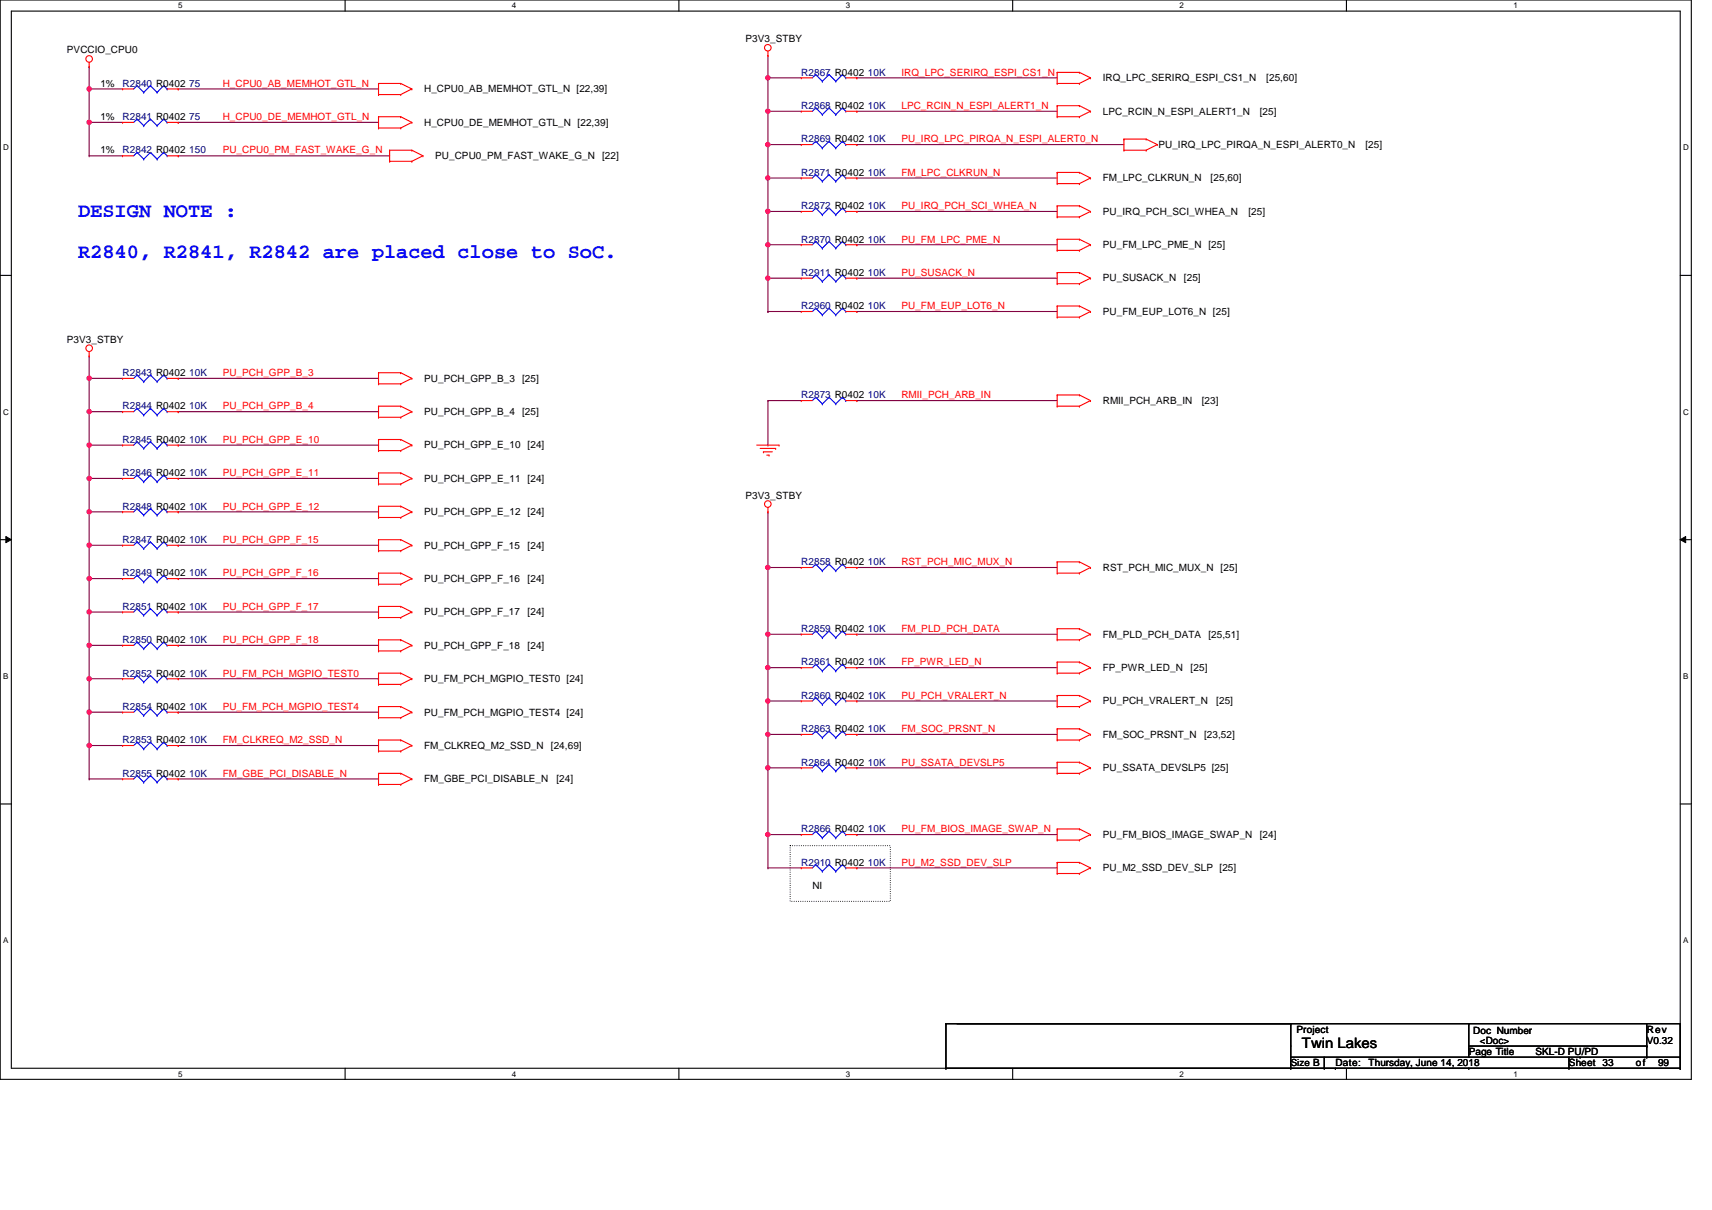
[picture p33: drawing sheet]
<svg xmlns="http://www.w3.org/2000/svg" width="297mm" height="210mm" viewBox="0 0 297 210" stroke-linecap="round" stroke-linejoin="round" font-family="sans-serif">
<defs><g id="words">
<g font-size="3.5" fill="#00f">
<text x="13.5" y="37.7">DESIGN NOTE :</text>
<text x="13.5" y="44.8">R2840, R2841, R2842 are placed close to SoC.</text>
</g>
<text font-size="2.5" x="225.9" y="181.8">Twin Lakes</text>
<g font-size="1.7">
<text x="11.6" y="9.3">PVCCIO_CPU0</text>
<text x="129.4" y="7.3">P3V3_STBY</text>
<text x="17.4" y="15">1%</text>
<text x="73.6" y="16">H_CPU0_AB_MEMHOT_GTL_N [22,39]</text>
<text x="191.3" y="14.1">IRQ_LPC_SERIRQ_ESPI_CS1_N</text>
<text x="219.7" y="14.1">[25,60]</text>
<text x="17.4" y="20.8">1%</text>
<text x="73.6" y="21.8">H_CPU0_DE_MEMHOT_GTL_N [22,39]</text>
<text x="191.3" y="19.9">LPC_RCIN_N_ESPI_ALERT1_N</text>
<text x="218.6" y="19.9">[25]</text>
<text x="17.4" y="26.6">1%</text>
<text x="75.5" y="27.6">PU_CPU0_PM_FAST_WAKE_G_N</text>
<text x="104.5" y="27.6">[22]</text>
<text x="201" y="25.7">PU_IRQ_LPC_PIRQA_N_ESPI_ALERT0_N</text>
<text x="236.9" y="25.7">[25]</text>
<text x="191.3" y="31.5">FM_LPC_CLKRUN_N</text>
<text x="210.1" y="31.5">[25,60]</text>
<text x="191.3" y="37.3">PU_IRQ_PCH_SCI_WHEA_N</text>
<text x="216.6" y="37.3">[25]</text>
<text x="191.3" y="43.1">PU_FM_LPC_PME_N [25]</text>
<text x="191.3" y="48.8">PU_SUSACK_N</text>
<text x="205.4" y="48.8">[25]</text>
<text x="11.6" y="59.5">P3V3_STBY</text>
<text x="191.3" y="54.6">PU_FM_EUP_LOT6_N [25]</text>
<text x="73.6" y="66.2">PU_PCH_GPP_B_3 [25]</text>
<text x="191.3" y="70.1">RMII_PCH_ARB_IN</text>
<text x="208.5" y="70.1">[23]</text>
<text x="73.6" y="72">PU_PCH_GPP_B_4 [25]</text>
<text x="73.6" y="77.8">PU_PCH_GPP_E_10 [24]</text>
<text x="73.6" y="83.6">PU_PCH_GPP_E_11 [24]</text>
<text x="73.6" y="89.4">PU_PCH_GPP_E_12 [24]</text>
<text x="129.4" y="86.5">P3V3_STBY</text>
<text x="73.6" y="95.2">PU_PCH_GPP_F_15</text>
<text x="91.5" y="95.2">[24]</text>
<text x="73.6" y="101">PU_PCH_GPP_F_16</text>
<text x="91.5" y="101">[24]</text>
<text x="191.3" y="99">RST_PCH_MIC_MUX_N [25]</text>
<text x="73.6" y="106.7">PU_PCH_GPP_F_17</text>
<text x="91.5" y="106.7">[24]</text>
<text x="73.6" y="112.5">PU_PCH_GPP_F_18</text>
<text x="91.5" y="112.5">[24]</text>
<text x="191.3" y="110.6">FM_PLD_PCH_DATA</text>
<text x="209.7" y="110.6">[25,51]</text>
<text x="73.6" y="118.3">PU_FM_PCH_MGPIO_TEST0 [24]</text>
<text x="191.3" y="116.4">FP_PWR_LED_N</text>
<text x="206.6" y="116.4">[25]</text>
<text x="73.6" y="124.1">PU_FM_PCH_MGPIO_TEST4 [24]</text>
<text x="191.3" y="122.2">PU_PCH_VRALERT_N</text>
<text x="211" y="122.2">[25]</text>
<text x="73.6" y="129.9">FM_CLKREQ_M2_SSD_N</text>
<text x="95.6" y="129.9">[24,69]</text>
<text x="191.3" y="128">FM_SOC_PRSNT_N</text>
<text x="208.9" y="128">[23,52]</text>
<text x="73.6" y="135.7">FM_GBE_PCI_DISABLE_N</text>
<text x="96.6" y="135.7">[24]</text>
<text x="191.3" y="133.8">PU_SSATA_DEVSLP5 [25]</text>
<text x="191.3" y="145.4">PU_FM_BIOS_IMAGE_SWAP_N</text>
<text x="218.6" y="145.4">[24]</text>
<text x="140.9" y="154.2">NI</text>
<text x="191.3" y="151.2">PU_M2_SSD_DEV_SLP [25]</text>
<text x="224.9" y="179.1">Project</text>
<text x="255.6" y="179.3">Doc Number</text>
<text x="285.7" y="179.1">Rev</text>
<text x="224" y="184.9">Size B</text>
<text x="231.7" y="184.9">Date:</text>
<text x="237.5" y="184.9">Thursday, June 14, 2018</text>
<text x="254.8" y="183">Page Title</text>
<text x="256.8" y="181.1">&lt;Doc&gt;</text>
<text x="266.4" y="183">SKL-D PU/PD</text>
<text x="272.2" y="184.9">Sheet 33</text>
<text x="283.8" y="184.9">of</text>
<text x="285.7" y="181.1">V0.32</text>
<text x="287.7" y="184.9">99</text>
</g>
<g font-size="1.7" fill="#000080">
<text x="21.3" y="15">R2840 R0402</text>
<text x="32.8" y="15">75</text>
<text x="139" y="13.1">R2867 R0402</text>
<text x="150.6" y="13.1">10K</text>
<text x="21.3" y="20.8">R2841 R0402</text>
<text x="32.8" y="20.8">75</text>
<text x="139" y="18.9">R2868 R0402</text>
<text x="150.6" y="18.9">10K</text>
<text x="21.3" y="26.6">R2842 R0402</text>
<text x="32.8" y="26.6">150</text>
<text x="139" y="24.7">R2869 R0402</text>
<text x="150.6" y="24.7">10K</text>
<text x="139" y="30.5">R2871 R0402</text>
<text x="150.6" y="30.5">10K</text>
<text x="139" y="36.3">R2872 R0402</text>
<text x="150.6" y="36.3">10K</text>
<text x="139" y="47.9">R2911 R0402</text>
<text x="139" y="42.1">R2870 R0402</text>
<text x="150.6" y="47.9">10K</text>
<text x="150.6" y="42.1">10K</text>
<text x="139" y="53.7">R2960 R0402</text>
<text x="150.6" y="53.7">10K</text>
<text x="21.3" y="65.2">R2843 R0402</text>
<text x="32.8" y="65.2">10K</text>
<text x="21.3" y="71">R2844 R0402</text>
<text x="32.8" y="71">10K</text>
<text x="139" y="69.1">R2873 R0402</text>
<text x="150.6" y="69.1">10K</text>
<text x="21.3" y="76.8">R2845 R0402</text>
<text x="32.8" y="76.8">10K</text>
<text x="21.3" y="82.6">R2846 R0402</text>
<text x="32.8" y="82.6">10K</text>
<text x="21.3" y="88.4">R2848 R0402</text>
<text x="32.8" y="88.4">10K</text>
<text x="21.3" y="94.2">R2847 R0402</text>
<text x="32.8" y="94.2">10K</text>
<text x="21.3" y="100">R2849 R0402</text>
<text x="32.8" y="100">10K</text>
<text x="139" y="98.1">R2858 R0402</text>
<text x="150.6" y="98.1">10K</text>
<text x="21.3" y="105.8">R2851 R0402</text>
<text x="32.8" y="105.8">10K</text>
<text x="21.3" y="111.6">R2850 R0402</text>
<text x="32.8" y="111.6">10K</text>
<text x="139" y="109.6">R2859 R0402</text>
<text x="150.6" y="109.6">10K</text>
<text x="21.3" y="117.4">R2852 R0402</text>
<text x="32.8" y="117.4">10K</text>
<text x="139" y="115.4">R2861 R0402</text>
<text x="150.6" y="115.4">10K</text>
<text x="21.3" y="123.1">R2854 R0402</text>
<text x="32.8" y="123.1">10K</text>
<text x="139" y="121.2">R2860 R0402</text>
<text x="150.6" y="121.2">10K</text>
<text x="21.3" y="128.9">R2853 R0402</text>
<text x="32.8" y="128.9">10K</text>
<text x="139" y="127">R2863 R0402</text>
<text x="150.6" y="127">10K</text>
<text x="21.3" y="134.7">R2855 R0402</text>
<text x="32.8" y="134.7">10K</text>
<text x="139" y="132.8">R2864 R0402</text>
<text x="150.6" y="132.8">10K</text>
<text x="139" y="144.4">R2866 R0402</text>
<text x="150.6" y="144.4">10K</text>
<text x="139" y="150.2">R2910 R0402</text>
<text x="150.6" y="150.2">10K</text>
</g>
<g font-size="1.7" fill="#f00">
<text x="38.6" y="15">H_CPU0_AB_MEMHOT_GTL_N</text>
<text x="156.4" y="13.1">IRQ_LPC_SERIRQ_ESPI_CS1_N</text>
<text x="38.6" y="20.8">H_CPU0_DE_MEMHOT_GTL_N</text>
<text x="156.4" y="18.9">LPC_RCIN_N_ESPI_ALERT1_N</text>
<text x="38.6" y="26.6">PU_CPU0_PM_FAST_WAKE_G_N</text>
<text x="156.4" y="24.7">PU_IRQ_LPC_PIRQA_N_ESPI_ALERT0_N</text>
<text x="156.4" y="30.5">FM_LPC_CLKRUN_N</text>
<text x="156.4" y="36.3">PU_IRQ_PCH_SCI_WHEA_N</text>
<text x="156.4" y="42.1">PU_FM_LPC_PME_N</text>
<text x="156.4" y="47.9">PU_SUSACK_N</text>
<text x="156.4" y="53.7">PU_FM_EUP_LOT6_N</text>
<text x="38.6" y="65.2">PU_PCH_GPP_B_3</text>
<text x="38.6" y="71">PU_PCH_GPP_B_4</text>
<text x="156.4" y="69.1">RMII_PCH_ARB_IN</text>
<text x="38.6" y="76.8">PU_PCH_GPP_E_10</text>
<text x="38.6" y="82.6">PU_PCH_GPP_E_11</text>
<text x="38.6" y="88.4">PU_PCH_GPP_E_12</text>
<text x="38.6" y="94.2">PU_PCH_GPP_F_15</text>
<text x="38.6" y="100">PU_PCH_GPP_F_16</text>
<text x="156.4" y="98.1">RST_PCH_MIC_MUX_N</text>
<text x="38.6" y="105.8">PU_PCH_GPP_F_17</text>
<text x="38.6" y="111.6">PU_PCH_GPP_F_18</text>
<text x="156.4" y="109.6">FM_PLD_PCH_DATA</text>
<text x="38.6" y="117.4">PU_FM_PCH_MGPIO_TEST0</text>
<text x="156.4" y="115.4">FP_PWR_LED_N</text>
<text x="38.6" y="123.1">PU_FM_PCH_MGPIO_TEST4</text>
<text x="156.4" y="121.2">PU_PCH_VRALERT_N</text>
<text x="38.6" y="128.9">FM_CLKREQ_M2_SSD_N</text>
<text x="156.4" y="127">FM_SOC_PRSNT_N</text>
<text x="38.6" y="134.7">FM_GBE_PCI_DISABLE_N</text>
<text x="156.4" y="132.8">PU_SSATA_DEVSLP5</text>
<text x="156.4" y="144.4">PU_FM_BIOS_IMAGE_SWAP_N</text>
<text x="156.4" y="150.2">PU_M2_SSD_DEV_SLP</text>
</g>
<g font-size="1.4">
<text x="30.9" y="1.5">5</text>
<text x="88.8" y="1.5">4</text>
<text x="146.7" y="1.5">3</text>
<text x="204.7" y="1.5">2</text>
<text x="262.6" y="1.5">1</text>
<text x=".5" y="26.1">D</text>
<text x="292" y="26.1">D</text>
<text x=".5" y="71.9">C</text>
<text x="292" y="71.9">C</text>
<text x=".5" y="117.8">B</text>
<text x="292" y="117.8">B</text>
<text x=".5" y="163.6">A</text>
<text x="292" y="163.6">A</text>
<text x="30.9" y="186.8">5</text>
<text x="88.8" y="186.8">4</text>
<text x="146.7" y="186.8">3</text>
<text x="204.7" y="186.8">2</text>
<text x="262.6" y="186.8">1</text>
</g>
</g></defs>
<path d="M0 0h293.5v187.2h-293.5zM2 1.9h289.5v183.4h-289.5z" fill="none" stroke="#000" stroke-width=".19"/>
<g fill="#fff">
<path d="M30.9 .2h.8v1.6h-.8z"/>
<path d="M30.9 185.5h.8v1.6h-.8z"/>
</g>
<path d="M59.9 0v1.9M59.9 185.3v1.9" fill="none" stroke="#000" stroke-width=".19"/>
<g fill="#fff">
<path d="M88.8 .2h.8v1.6h-.8z"/>
<path d="M88.8 185.5h.8v1.6h-.8z"/>
</g>
<path d="M117.8 0v1.9M117.8 185.3v1.9" fill="none" stroke="#000" stroke-width=".19"/>
<g fill="#fff">
<path d="M146.7 .2h.8v1.6h-.8z"/>
<path d="M146.7 185.5h.8v1.6h-.8z"/>
</g>
<path d="M175.7 0v1.9M175.7 185.3v1.9" fill="none" stroke="#000" stroke-width=".19"/>
<g fill="#fff">
<path d="M204.7 .2h.7v1.6h-.7z"/>
<path d="M204.7 185.5h.7v1.6h-.7z"/>
</g>
<path d="M233.6 0v1.9M233.6 185.3v1.9" fill="none" stroke="#000" stroke-width=".19"/>
<g fill="#fff">
<path d="M262.6 .2h.7v1.6h-.7z"/>
<path d="M262.6 185.5h.7v1.6h-.7z"/>
<path d="M.5 24.8h1v1.6h-1z"/>
<path d="M292 24.8h1v1.6h-1z"/>
<path d="M.5 70.7h1v1.5h-1z"/>
<path d="M292 70.7h1v1.5h-1z"/>
</g>
<path d="M0 47.8h2M291.5 47.8h2" fill="none" stroke="#000" stroke-width=".19"/>
<g fill="#fff">
<path d="M.5 116.5h.9v1.6h-.9z"/>
<path d="M292 116.5h.9v1.6h-.9z"/>
</g>
<path d="M0 93.6h2M291.5 93.6h2" fill="none" stroke="#000" stroke-width=".19"/>
<path d="M1 93.1l1 .5-1 .5zM291.5 93.6l1-.5v1z" fill="#000"/>
<path d="M1 93.1l1 .5-1 .5zM291.5 93.6l1-.5v1z" fill="none" stroke="#000" stroke-width=".17"/>
<g fill="#fff">
<path d="M.5 162.4h.9v1.5h-.9z"/>
<path d="M292 162.4h.9v1.5h-.9z"/>
</g>
<path d="M0 139.5h2M291.5 139.5h2" fill="none" stroke="#000" stroke-width=".19"/>
<path d="M137.1 146.7h17.4v9.7h-17.4z" fill="none" stroke="#000" stroke-width=".19" stroke-dasharray="0 .4"/>
<path d="M15.5 11.6h.1M15.5 15.4h.1M15.5 15.4h5.8M15.5 11.6v9.6M30.9 15.4h.1M30.9 15.4h34.8M15.5 21.2h.1M15.5 21.2h5.8M30.9 21.2h.1M30.9 27h.1M30.9 21.2h34.8M30.9 27h36.7" fill="none" stroke="#800040" stroke-width=".19"/>
<circle cx="15.5" cy="21.2" r=".38" fill="#f0f"/>
<circle cx="15.5" cy="21.2" r=".38" fill="none" stroke="#f0f" stroke-width=".19"/>
<circle cx="15.5" cy="15.4" r=".38" fill="#f0f"/>
<circle cx="15.5" cy="15.4" r=".38" fill="none" stroke="#f0f" stroke-width=".19"/>
<path d="M15.5 27h.1M15.5 21.2h.1M15.5 27h5.8M15.5 21.2v5.8M15.5 61.8h.1M15.5 61.8v3.8M30.9 65.6h.1M30.9 65.6h34.8" fill="none" stroke="#800040" stroke-width=".19"/>
<circle cx="15.5" cy="65.6" r=".38" fill="#f0f"/>
<circle cx="15.5" cy="65.6" r=".38" fill="none" stroke="#f0f" stroke-width=".19"/>
<path d="M15.5 65.6h.1M15.5 71.4h.1M15.5 77.2h.1M15.5 65.6h5.8M15.5 71.4h5.8M15.5 77.2h5.8M15.5 65.6v11.6M30.9 71.4h.1M30.9 77.2h.1M30.9 71.4h34.8M30.9 77.2h34.8" fill="none" stroke="#800040" stroke-width=".19"/>
<circle cx="15.5" cy="77.2" r=".38" fill="#f0f"/>
<circle cx="15.5" cy="77.2" r=".38" fill="none" stroke="#f0f" stroke-width=".19"/>
<circle cx="15.5" cy="71.4" r=".38" fill="#f0f"/>
<circle cx="15.5" cy="71.4" r=".38" fill="none" stroke="#f0f" stroke-width=".19"/>
<g fill="none" stroke="#800040" stroke-width=".19">
<path d="M15.5 77.2h.1M15.5 77.2v5.8M30.9 83h.1M30.9 88.8h.1M30.9 94.6h.1M30.9 83h34.8M30.9 88.8h34.8M30.9 94.6h34.8M30.9 100.4h.1M30.9 106.2h.1M30.9 112h.1M30.9 117.8h.1"/>
<path d="M30.9 100.4h34.8M30.9 106.2h34.8M30.9 112h34.8M30.9 117.8h34.8M15.5 135.1h.1M15.5 135.1h5.8M30.9 123.5h.1M30.9 129.3h.1M30.9 135.1h.1M30.9 123.5h34.8M30.9 129.3h34.8M30.9 135.1h34.8"/>
</g>
<circle cx="15.5" cy="83" r=".38" fill="#f0f"/>
<circle cx="15.5" cy="83" r=".38" fill="none" stroke="#f0f" stroke-width=".19"/>
<path d="M15.5 83h.1M15.5 88.8h.1M15.5 83h5.8M15.5 83v11.6M15.5 88.8h5.8" fill="none" stroke="#800040" stroke-width=".19"/>
<circle cx="15.5" cy="94.6" r=".38" fill="#f0f"/>
<circle cx="15.5" cy="94.6" r=".38" fill="none" stroke="#f0f" stroke-width=".19"/>
<circle cx="15.5" cy="88.8" r=".38" fill="#f0f"/>
<circle cx="15.5" cy="88.8" r=".38" fill="none" stroke="#f0f" stroke-width=".19"/>
<path d="M15.5 94.6h.1M15.5 94.6h5.8M15.5 94.6v5.8M15.5 100.4h.1M15.5 100.4h5.8" fill="none" stroke="#800040" stroke-width=".19"/>
<circle cx="15.5" cy="100.4" r=".38" fill="#f0f"/>
<circle cx="15.5" cy="100.4" r=".38" fill="none" stroke="#f0f" stroke-width=".19"/>
<path d="M15.5 100.4h.1M15.5 106.2h.1M15.5 100.4v11.6M15.5 106.2h5.8" fill="none" stroke="#800040" stroke-width=".19"/>
<circle cx="15.5" cy="111.9" r=".38" fill="#f0f"/>
<circle cx="15.5" cy="111.9" r=".38" fill="none" stroke="#f0f" stroke-width=".19"/>
<circle cx="15.5" cy="106.2" r=".38" fill="#f0f"/>
<circle cx="15.5" cy="106.2" r=".38" fill="none" stroke="#f0f" stroke-width=".19"/>
<path d="M15.5 112h.1M15.5 112h5.8M15.5 112v5.8" fill="none" stroke="#800040" stroke-width=".19"/>
<circle cx="15.5" cy="117.7" r=".38" fill="#f0f"/>
<circle cx="15.5" cy="117.7" r=".38" fill="none" stroke="#f0f" stroke-width=".19"/>
<path d="M15.5 129.3h.1M15.5 129.3h5.8M15.5 129.3v5.8" fill="none" stroke="#800040" stroke-width=".19"/>
<circle cx="15.5" cy="129.3" r=".38" fill="#f0f"/>
<circle cx="15.5" cy="129.3" r=".38" fill="none" stroke="#f0f" stroke-width=".19"/>
<path d="M15.5 123.5h.1M15.5 123.5h5.8" fill="none" stroke="#800040" stroke-width=".19"/>
<circle cx="15.5" cy="123.5" r=".38" fill="#f0f"/>
<circle cx="15.5" cy="123.5" r=".38" fill="none" stroke="#f0f" stroke-width=".19"/>
<path d="M133.2 88.8h.1M133.2 88.8v9.6M15.5 117.8h.1M15.5 117.8v11.5M15.5 117.8h5.8M15.5 123.5h.1" fill="none" stroke="#800040" stroke-width=".19"/>
<circle cx="133.2" cy="98.4" r=".38" fill="#f0f"/>
<circle cx="133.2" cy="98.4" r=".38" fill="none" stroke="#f0f" stroke-width=".19"/>
<g fill="none" stroke="#800040" stroke-width=".19">
<path d="M133.2 98.4h.1M133.2 98.4h5.8M133.2 98.4v17.4M148.7 98.4h.1M148.7 98.4h34.7M133.2 110h.1M133.2 110h5.8M148.7 110h.1M148.7 115.8h.1M148.7 110h34.7M148.7 115.8h34.7M148.7 121.6h.1"/>
<path d="M148.7 127.4h.1M148.7 133.2h.1M148.7 121.6h34.7M148.7 127.4h34.7M148.7 133.2h34.7M148.7 144.8h.1M148.7 144.8h34.7"/>
</g>
<circle cx="133.2" cy="115.8" r=".38" fill="#f0f"/>
<circle cx="133.2" cy="115.8" r=".38" fill="none" stroke="#f0f" stroke-width=".19"/>
<circle cx="133.2" cy="110" r=".38" fill="#f0f"/>
<circle cx="133.2" cy="110" r=".38" fill="none" stroke="#f0f" stroke-width=".19"/>
<path d="M133.2 115.8h.1M133.2 115.8h5.8M133.2 115.8v11.6M133.2 121.6h.1M133.2 121.6h5.8" fill="none" stroke="#800040" stroke-width=".19"/>
<circle cx="133.2" cy="121.6" r=".38" fill="#f0f"/>
<circle cx="133.2" cy="121.6" r=".38" fill="none" stroke="#f0f" stroke-width=".19"/>
<path d="M133.2 127.4h.1M133.2 127.4h5.8M133.2 127.4v5.8" fill="none" stroke="#800040" stroke-width=".19"/>
<circle cx="133.2" cy="133.2" r=".38" fill="#f0f"/>
<circle cx="133.2" cy="133.2" r=".38" fill="none" stroke="#f0f" stroke-width=".19"/>
<circle cx="133.2" cy="127.4" r=".38" fill="#f0f"/>
<circle cx="133.2" cy="127.4" r=".38" fill="none" stroke="#f0f" stroke-width=".19"/>
<path d="M133.2 9.7h.1M133.2 9.7v3.8M148.7 13.5h.1M148.7 13.5h34.7M133.2 133.2h.1M133.2 133.2h5.8M133.2 133.2v11.6M133.2 144.8h.1M133.2 144.8h5.8" fill="none" stroke="#800040" stroke-width=".19"/>
<circle cx="133.2" cy="13.5" r=".38" fill="#f0f"/>
<circle cx="133.2" cy="13.5" r=".38" fill="none" stroke="#f0f" stroke-width=".19"/>
<path d="M133.2 13.5h.1M133.2 19.3h.1M133.2 13.5h5.8M133.2 19.3h5.8M133.2 13.5v11.6M148.7 19.3h.1M148.7 19.3h34.7M133.2 25.1h.1M133.2 25.1h5.8M148.7 25.1h.1M148.7 25.1h46.3" fill="none" stroke="#800040" stroke-width=".19"/>
<circle cx="133.2" cy="25.1" r=".38" fill="#f0f"/>
<circle cx="133.2" cy="25.1" r=".38" fill="none" stroke="#f0f" stroke-width=".19"/>
<circle cx="133.2" cy="19.3" r=".38" fill="#f0f"/>
<circle cx="133.2" cy="19.3" r=".38" fill="none" stroke="#f0f" stroke-width=".19"/>
<path d="M133.2 30.9h.1M133.2 30.9h5.8M133.2 25.1v5.8M148.7 30.9h.1M148.7 36.7h.1M148.7 30.9h34.7M148.7 36.7h34.7M148.7 42.5h.1M148.7 42.5h34.7" fill="none" stroke="#800040" stroke-width=".19"/>
<circle cx="133.2" cy="30.9" r=".38" fill="#f0f"/>
<circle cx="133.2" cy="30.9" r=".38" fill="none" stroke="#f0f" stroke-width=".19"/>
<path d="M133.2 36.7h.1M133.2 30.9v11.6M133.2 36.7h5.8M133.2 42.5h.1" fill="none" stroke="#800040" stroke-width=".19"/>
<circle cx="133.2" cy="36.7" r=".38" fill="#f0f"/>
<circle cx="133.2" cy="36.7" r=".38" fill="none" stroke="#f0f" stroke-width=".19"/>
<circle cx="133.2" cy="42.4" r=".38" fill="#f0f"/>
<circle cx="133.2" cy="42.4" r=".38" fill="none" stroke="#f0f" stroke-width=".19"/>
<g fill="none" stroke="#800040" stroke-width=".19">
<path d="M133.2 42.5h.1M133.2 42.5h5.8M133.2 69.5h.1M133.2 77.2h.1M133.2 69.5h5.8M133.2 69.5v7.7M148.7 69.5h.1M148.7 69.5h34.7M133.2 150.6h.1M133.2 144.8h.1M133.2 144.8v5.8M133.2 150.6h5.8"/>
<path d="M148.7 150.6h.1M148.7 150.6h34.7"/>
</g>
<circle cx="133.2" cy="144.8" r=".38" fill="#f0f"/>
<circle cx="133.2" cy="144.8" r=".38" fill="none" stroke="#f0f" stroke-width=".19"/>
<path d="M133.2 48.3h.1M133.2 48.3h5.8M133.2 42.5v5.8M148.7 48.3h.1M148.7 48.3h34.7" fill="none" stroke="#800040" stroke-width=".19"/>
<circle cx="133.2" cy="48.2" r=".38" fill="#f0f"/>
<circle cx="133.2" cy="48.2" r=".38" fill="none" stroke="#f0f" stroke-width=".19"/>
<path d="M133.2 54h.1M133.2 54h5.8M133.2 48.3v5.7M148.7 54h.1M148.7 54h34.7" fill="none" stroke="#800040" stroke-width=".19"/>
<g fill="none" stroke="#f00" stroke-width=".19">
<path d="M15.5 11.6h.1M15.5 10.8v.8M21.3 15.4h.1M21.3 15.4h1.9M29 15.4h1.9M30.9 15.4h.1M65.7 14.5h.1M65.7 16.4h.1M65.7 14.5h3.8M65.7 14.5v1.9M65.7 16.4h3.8M69.5 14.5h.1"/>
<path d="M69.5 16.4h.1M69.5 14.5l2 .9M71.5 15.4h.1M71.5 15.4l-2 1M133.2 9.7h.1M133.2 8.9v.8M139 19.3h.1M139 13.5h.1M139 19.3h1.9M139 13.5h1.9M146.7 19.3h2M146.7 13.5h2"/>
<path d="M148.7 19.3h.1M148.7 13.5h.1M183.4 12.6h.1M183.4 14.5h.1M183.4 18.3h.1M183.4 14.5h3.9M183.4 12.6v1.9M183.4 18.3v2M183.4 12.6h3.9M183.4 18.3h3.9M187.3 12.6h.1M187.3 14.5h.1"/>
<path d="M187.3 18.3h.1M187.3 12.6l1.9 .9M187.3 18.3l1.9 1M189.2 13.5h.1M189.2 19.3h.1M189.2 13.5l-1.9 1M189.2 19.3l-1.9 1M21.3 27h.1M21.3 21.2h.1M21.3 27h1.9M21.3 21.2h1.9M29 27h1.9"/>
<path d="M29 21.2h1.9M30.9 27h.1M30.9 21.2h.1M65.7 20.3h.1M65.7 22.2h.1M65.7 20.3v1.9M65.7 20.3h3.8M65.7 22.2h3.8M67.6 26.1h.1M67.6 28h.1M67.6 26.1h3.9M67.6 26.1v1.9"/>
<path d="M67.6 28h3.9M69.5 20.3h.1M69.5 22.2h.1M69.5 20.3l2 .9M71.5 21.2h.1M71.5 26.1h.1M71.5 28h.1M71.5 21.2l-2 1M71.5 26.1l1.9 .9M73.4 27h.1M73.4 27l-1.9 1M139 36.7h.1"/>
<path d="M139 30.9h.1M139 25.1h.1M139 36.7h1.9M139 30.9h1.9M139 25.1h1.9M146.7 36.7h2M146.7 30.9h2M146.7 25.1h2M148.7 36.7h.1M148.7 30.9h.1M148.7 25.1h.1M183.4 20.3h.1"/>
<path d="M183.4 29.9h.1M183.4 31.9h.1M183.4 35.7h.1M183.4 37.6h.1M183.4 20.3h3.9M183.4 29.9v2M183.4 35.7v1.9M183.4 29.9h3.9M183.4 31.9h3.9M183.4 35.7h3.9M183.4 37.6h3.9M187.3 20.3h.1"/>
<path d="M187.3 29.9h.1M187.3 31.9h.1M187.3 35.7h.1M187.3 37.6h.1M187.3 29.9l1.9 1M187.3 35.7l1.9 1M189.2 30.9h.1M189.2 36.7h.1M189.2 30.9l-1.9 1M189.2 36.7l-1.9 .9M195 24.1h.1M195 26.1h.1"/>
<path d="M195 26.1h3.9M195 24.1h3.9M195 24.1v2M198.9 24.1h.1M198.9 26.1h.1M198.9 24.1l1.9 1M200.8 25.1h.1M200.8 25.1l-1.9 1M139 48.3h.1M139 54h.1M139 42.5h.1M139 48.3h1.9"/>
<path d="M139 54h1.9M139 42.5h1.9M146.7 48.3h2M146.7 54h2M146.7 42.5h2M148.7 48.3h.1M148.7 54h.1M148.7 42.5h.1M183.4 41.5h.1M183.4 43.4h.1M183.4 47.3h.1M183.4 49.2h.1"/>
<path d="M183.4 53.1h.1M183.4 55h.1M183.4 41.5v1.9M183.4 47.3v1.9M183.4 53.1v1.9M183.4 41.5h3.9M183.4 43.4h3.9M183.4 47.3h3.9M183.4 49.2h3.9M183.4 53.1h3.9M183.4 55h3.9M187.3 41.5h.1"/>
<path d="M187.3 43.4h.1M187.3 47.3h.1M187.3 49.2h.1M187.3 53.1h.1M187.3 55h.1M187.3 41.5l1.9 1M187.3 47.3l1.9 1M187.3 53.1l1.9 .9M189.2 42.5h.1M189.2 48.3h.1M189.2 54h.1M189.2 42.5l-1.9 .9"/>
<path d="M189.2 48.3l-1.9 .9M189.2 54l-1.9 1M15.5 61.8h.1M15.5 61v.8M21.3 77.2h.1M21.3 71.4h.1M21.3 65.6h.1M21.3 77.2h1.9M21.3 71.4h1.9M21.3 65.6h1.9M29 77.2h1.9M29 71.4h1.9"/>
<path d="M29 65.6h1.9M30.9 77.2h.1M30.9 71.4h.1M30.9 65.6h.1M65.7 64.7h.1M65.7 66.6h.1M65.7 70.5h.1M65.7 72.4h.1M65.7 76.2h.1M65.7 78.2h.1M65.7 64.7v1.9M65.7 70.5v1.9"/>
<path d="M65.7 76.2v2M65.7 64.7h3.8M65.7 66.6h3.8M65.7 70.5h3.8M65.7 72.4h3.8M65.7 76.2h3.8M65.7 78.2h3.8M69.5 64.7h.1M69.5 66.6h.1M69.5 70.5h.1M69.5 72.4h.1M69.5 76.2h.1"/>
<path d="M69.5 78.2h.1M69.5 64.7l2 .9M69.5 70.5l2 .9M69.5 76.2l2 1M71.5 65.6h.1M71.5 71.4h.1M71.5 77.2h.1M71.5 65.6l-2 1M71.5 71.4l-2 1M71.5 77.2l-2 1M131.3 77.2h3.9M131.9 77.8h2.7"/>
<path d="M132.5 78.4h.1M132.5 78.4h1.5M133 79h.4M133.4 79h.1M134.6 77.8h.1M135.2 77.2h.1M139 69.5h.1M139 69.5h1.9M146.7 69.5h2M148.7 69.5h.1M183.4 68.5h.1M183.4 70.5h.1"/>
<path d="M183.4 70.5h3.9M183.4 68.5v2M183.4 68.5h3.9M187.3 68.5h.1M187.3 70.5h.1M187.3 68.5l1.9 1M189.2 69.5h.1M189.2 69.5l-1.9 1M21.3 83h.1M21.3 88.8h.1M21.3 94.6h.1M21.3 83h1.9"/>
<path d="M21.3 88.8h1.9M21.3 94.6h1.9M29 83h1.9M29 88.8h1.9M29 94.6h1.9M30.9 83h.1M30.9 88.8h.1M30.9 94.6h.1M65.7 82h.1M65.7 84h.1M65.7 87.8h.1M65.7 89.8h.1"/>
<path d="M65.7 93.6h.1M65.7 95.5h.1M65.7 99.4h.1M65.7 82v2M65.7 87.8v2M65.7 93.6v1.9M65.7 99.4v1.9M65.7 82h3.8M65.7 84h3.8M65.7 87.8h3.8M65.7 89.8h3.8M65.7 93.6h3.8"/>
<path d="M65.7 95.5h3.8M65.7 99.4h3.8M69.5 82h.1M69.5 84h.1M69.5 87.8h.1M69.5 89.8h.1M69.5 93.6h.1M69.5 95.5h.1M69.5 99.4h.1M69.5 82l2 1M69.5 87.8l2 1M69.5 93.6l2 1"/>
<path d="M69.5 99.4l2 1M71.5 83h.1M71.5 88.8h.1M71.5 94.6h.1M71.5 83l-2 1M71.5 88.8l-2 1M71.5 94.6l-2 .9M133.2 88.8h.1M133.2 88v.8M139 98.4h.1M139 98.4h1.9M146.7 98.4h2"/>
<path d="M148.7 98.4h.1M183.4 97.5h.1M183.4 99.4h.1M183.4 99.4h3.9M183.4 97.5h3.9M183.4 97.5v1.9M187.3 97.5h.1M187.3 99.4h.1M187.3 97.5l1.9 .9M189.2 98.4h.1M189.2 98.4l-1.9 1M21.3 112h.1"/>
<path d="M21.3 117.8h.1M21.3 100.4h.1M21.3 106.2h.1M21.3 112h1.9M21.3 117.8h1.9M21.3 100.4h1.9M21.3 106.2h1.9M29 112h1.9M29 117.8h1.9M29 100.4h1.9M29 106.2h1.9M30.9 112h.1"/>
<path d="M30.9 117.8h.1M30.9 100.4h.1M30.9 106.2h.1M65.7 101.3h.1M65.7 105.2h.1M65.7 107.1h.1M65.7 111h.1M65.7 112.9h.1M65.7 116.8h.1M65.7 118.7h.1M65.7 105.2v1.9M65.7 111v1.9"/>
<path d="M65.7 116.8v1.9M65.7 101.3h3.8M65.7 105.2h3.8M65.7 107.1h3.8M65.7 111h3.8M65.7 112.9h3.8M65.7 116.8h3.8M65.7 118.7h3.8M69.5 101.3h.1M69.5 105.2h.1M69.5 107.1h.1M69.5 111h.1"/>
<path d="M69.5 112.9h.1M69.5 116.8h.1M69.5 118.7h.1M69.5 105.2l2 1M69.5 111l2 1M69.5 116.8l2 1M71.5 100.4h.1M71.5 106.2h.1M71.5 112h.1M71.5 117.8h.1M71.5 100.4l-2 .9M71.5 106.2l-2 .9"/>
<path d="M71.5 112l-2 .9M71.5 117.8l-2 .9M139 110h.1M139 115.8h.1M139 110h1.9M139 115.8h1.9M146.7 110h2M146.7 115.8h2M148.7 110h.1M148.7 115.8h.1M183.4 109.1h.1M183.4 111h.1"/>
<path d="M183.4 114.9h.1M183.4 116.8h.1M183.4 111h3.9M183.4 116.8h3.9M183.4 109.1v1.9M183.4 114.9v1.9M183.4 109.1h3.9M183.4 114.9h3.9M187.3 109.1h.1M187.3 111h.1M187.3 114.9h.1M187.3 116.8h.1"/>
<path d="M187.3 109.1l1.9 .9M187.3 114.9l1.9 .9M189.2 110h.1M189.2 115.8h.1M189.2 110l-1.9 1M189.2 115.8l-1.9 1M21.3 129.3h.1M21.3 135.1h.1M21.3 123.5h.1M21.3 129.3h1.9M21.3 135.1h1.9M21.3 123.5h1.9"/>
<path d="M29 129.3h1.9M29 135.1h1.9M29 123.5h1.9M30.9 129.3h.1M30.9 135.1h.1M30.9 123.5h.1M65.7 122.6h.1M65.7 124.5h.1M65.7 128.4h.1M65.7 130.3h.1M65.7 134.2h.1M65.7 136.1h.1"/>
<path d="M65.7 122.6v1.9M65.7 128.4v1.9M65.7 134.2v1.9M65.7 122.6h3.8M65.7 124.5h3.8M65.7 128.4h3.8M65.7 130.3h3.8M65.7 134.2h3.8M65.7 136.1h3.8M69.5 122.6h.1M69.5 124.5h.1M69.5 128.4h.1"/>
<path d="M69.5 130.3h.1M69.5 134.2h.1M69.5 136.1h.1M69.5 122.6l2 .9M69.5 128.4l2 .9M69.5 134.2l2 .9M71.5 123.5h.1M71.5 129.3h.1M71.5 135.1h.1M71.5 123.5l-2 1M71.5 129.3l-2 1M71.5 135.1l-2 1"/>
<path d="M139 133.2h.1M139 121.6h.1M139 127.4h.1M139 133.2h1.9M139 121.6h1.9M139 127.4h1.9M146.7 133.2h2M146.7 121.6h2M146.7 127.4h2M148.7 133.2h.1M148.7 121.6h.1M148.7 127.4h.1"/>
<path d="M183.4 120.6h.1M183.4 122.6h.1M183.4 126.4h.1M183.4 128.4h.1M183.4 132.2h.1M183.4 134.2h.1M183.4 122.6h3.9M183.4 128.4h3.9M183.4 134.2h3.9M183.4 120.6v2M183.4 126.4v2M183.4 132.2v2"/>
<path d="M183.4 120.6h3.9M183.4 126.4h3.9M183.4 132.2h3.9M187.3 120.6h.1M187.3 122.6h.1M187.3 126.4h.1M187.3 128.4h.1M187.3 132.2h.1M187.3 134.2h.1M187.3 120.6l1.9 1M187.3 126.4l1.9 1M187.3 132.2l1.9 1"/>
<path d="M189.2 121.6h.1M189.2 127.4h.1M189.2 133.2h.1M189.2 121.6l-1.9 1M189.2 127.4l-1.9 1M189.2 133.2l-1.9 1M139 150.6h.1M139 144.8h.1M139 150.6h1.9M139 144.8h1.9M146.7 150.6h2M146.7 144.8h2"/>
<path d="M148.7 150.6h.1M148.7 144.8h.1M183.4 143.8h.1M183.4 145.7h.1M183.4 149.6h.1M183.4 151.5h.1M183.4 143.8v1.9M183.4 149.6v1.9M183.4 143.8h3.9M183.4 145.7h3.9M183.4 149.6h3.9M183.4 151.5h3.9"/>
<path d="M187.3 143.8h.1M187.3 145.7h.1M187.3 149.6h.1M187.3 151.5h.1M187.3 143.8l1.9 1M187.3 149.6l1.9 1M189.2 144.8h.1M189.2 150.6h.1M189.2 144.8l-1.9 .9M189.2 150.6l-1.9 .9"/>
<circle cx="15.5" cy="10.2" r=".57"/>
<circle cx="133.2" cy="8.3" r=".57"/>
<circle cx="15.5" cy="60.4" r=".57"/>
<circle cx="133.2" cy="87.4" r=".57"/>
</g>
<g fill="none" stroke="#000" stroke-width=".19">
<path d="M164.1 177.6h.1M164.1 177.6h127.4M164.1 177.6v7.7M224 177.6h.1M224 177.6v7.7M254.8 177.6h.1M254.8 177.6v5.8M285.7 177.6v5.8M291.5 177.6h.1M291.5 177.6v7.7M164.1 185.3h.1M164.1 185.3h127.4"/>
<path d="M224 185.3h.1M224 183.4h67.5M229.8 185.3h.1M229.8 183.4v1.9M231.7 185.3h.1M254.8 185.3h.1M254.8 181.5h30.9M272.2 185.3h.1M272.2 183.4v1.9M274.1 183.4h.1M285.7 181.5h.1M285.7 183.4h.1"/>
<path d="M291.5 185.3h.1M291.5 183.4h.1"/>
</g>
<g fill="none" stroke="#00f" stroke-width=".19">
<path d="M23.8 14.9h.1M23.8 14.9l-.6 .5M23.8 14.9l1.1 1.1M24.9 16h.1M26.1 14.9h.1M26.1 14.9l-1.2 1.1M26.1 14.9l1.2 1.1M27.3 16h.1M28.4 14.9h.1M28.4 14.9l-1.1 1.1M28.4 14.9l.6 .5M29 15.4h.1"/>
<path d="M141.5 18.7h.1M141.5 12.9h.1M141.5 18.7l-.6 .6M141.5 18.7l1.2 1.2M141.5 12.9l-.6 .6M141.5 12.9l1.2 1.2M142.7 19.9h.1M142.7 14.1h.1M143.8 18.7h.1M143.8 12.9h.1M143.8 18.7l-1.1 1.2M143.8 18.7l1.2 1.2"/>
<path d="M143.8 12.9l-1.1 1.2M143.8 12.9l1.2 1.2M145 19.9h.1M145 14.1h.1M146.2 18.7h.1M146.2 12.9h.1M146.2 18.7l-1.2 1.2M146.2 18.7l.5 .6M146.2 12.9l-1.2 1.2M146.2 12.9l.5 .6M146.7 19.3h.1M146.7 13.5h.1"/>
<path d="M23.8 26.4h.1M23.8 20.7h.1M23.8 26.4l-.6 .6M23.8 26.4l1.1 1.2M23.8 20.7l-.6 .5M23.8 20.7l1.1 1.1M24.9 27.6h.1M24.9 21.8h.1M26.1 26.4h.1M26.1 20.7h.1M26.1 26.4l-1.2 1.2M26.1 26.4l1.2 1.2"/>
<path d="M26.1 20.7l-1.2 1.1M26.1 20.7l1.2 1.1M27.3 27.6h.1M27.3 21.8h.1M28.4 26.4h.1M28.4 20.7h.1M28.4 26.4l-1.1 1.2M28.4 26.4l.6 .6M28.4 20.7l-1.1 1.1M28.4 20.7l.6 .5M29 27h.1M29 21.2h.1"/>
<path d="M141.5 36.1h.1M141.5 30.3h.1M141.5 24.5h.1M141.5 36.1l-.6 .6M141.5 36.1l1.2 1.2M141.5 30.3l-.6 .6M141.5 30.3l1.2 1.2M141.5 24.5l-.6 .6M141.5 24.5l1.2 1.2M142.7 37.3h.1M142.7 31.5h.1M142.7 25.7h.1"/>
<path d="M143.8 36.1h.1M143.8 30.3h.1M143.8 24.5h.1M143.8 36.1l-1.1 1.2M143.8 36.1l1.2 1.2M143.8 30.3l-1.1 1.2M143.8 30.3l1.2 1.2M143.8 24.5l-1.1 1.2M143.8 24.5l1.2 1.2M145 37.3h.1M145 31.5h.1M145 25.7h.1"/>
<path d="M146.2 36.1h.1M146.2 30.3h.1M146.2 24.5h.1M146.2 36.1l-1.2 1.2M146.2 36.1l.5 .6M146.2 30.3l-1.2 1.2M146.2 30.3l.5 .6M146.2 24.5l-1.2 1.2M146.2 24.5l.5 .6M146.7 36.7h.1M146.7 30.9h.1M146.7 25.1h.1"/>
<path d="M141.5 47.7h.1M141.5 53.5h.1M141.5 41.9h.1M141.5 47.7l-.6 .6M141.5 47.7l1.2 1.1M141.5 53.5l-.6 .5M141.5 53.5l1.2 1.1M141.5 41.9l-.6 .6M141.5 41.9l1.2 1.2M142.7 48.8h.1M142.7 54.6h.1M142.7 43.1h.1"/>
<path d="M143.8 47.7h.1M143.8 53.5h.1M143.8 41.9h.1M143.8 47.7l-1.1 1.1M143.8 47.7l1.2 1.1M143.8 53.5l-1.1 1.1M143.8 53.5l1.2 1.1M143.8 41.9l-1.1 1.2M143.8 41.9l1.2 1.2M145 48.8h.1M145 54.6h.1M145 43.1h.1"/>
<path d="M146.2 47.7h.1M146.2 53.5h.1M146.2 41.9h.1M146.2 47.7l-1.2 1.1M146.2 47.7l.5 .6M146.2 53.5l-1.2 1.1M146.2 53.5l.5 .5M146.2 41.9l-1.2 1.2M146.2 41.9l.5 .6M146.7 48.3h.1M146.7 54h.1M146.7 42.5h.1"/>
<path d="M23.8 76.6h.1M23.8 70.8h.1M23.8 65h.1M23.8 76.6l-.6 .6M23.8 76.6l1.1 1.2M23.8 70.8l-.6 .6M23.8 70.8l1.1 1.2M23.8 65l-.6 .6M23.8 65l1.1 1.2M24.9 77.8h.1M24.9 72h.1M24.9 66.2h.1"/>
<path d="M26.1 76.6h.1M26.1 70.8h.1M26.1 65h.1M26.1 76.6l-1.2 1.2M26.1 76.6l1.2 1.2M26.1 70.8l-1.2 1.2M26.1 70.8l1.2 1.2M26.1 65l-1.2 1.2M26.1 65l1.2 1.2M27.3 77.8h.1M27.3 72h.1M27.3 66.2h.1"/>
<path d="M28.4 76.6h.1M28.4 70.8h.1M28.4 65h.1M28.4 76.6l-1.1 1.2M28.4 76.6l.6 .6M28.4 70.8l-1.1 1.2M28.4 70.8l.6 .6M28.4 65l-1.1 1.2M28.4 65l.6 .6M29 77.2h.1M29 71.4h.1M29 65.6h.1"/>
<path d="M141.5 68.9h.1M141.5 68.9l-.6 .6M141.5 68.9l1.2 1.2M142.7 70.1h.1M143.8 68.9h.1M143.8 68.9l-1.1 1.2M143.8 68.9l1.2 1.2M145 70.1h.1M146.2 68.9h.1M146.2 68.9l-1.2 1.2M146.2 68.9l.5 .6M146.7 69.5h.1"/>
<path d="M23.8 82.4h.1M23.8 88.2h.1M23.8 99.8h.1M23.8 94h.1M23.8 82.4l-.6 .6M23.8 82.4l1.1 1.2M23.8 88.2l-.6 .6M23.8 88.2l1.1 1.2M23.8 99.8l-.6 .6M23.8 99.8l1.1 1.2M23.8 94l-.6 .6M23.8 94l1.1 1.2"/>
<path d="M24.9 83.6h.1M24.9 89.4h.1M24.9 95.2h.1M26.1 82.4h.1M26.1 88.2h.1M26.1 99.8h.1M26.1 94h.1M26.1 82.4l-1.2 1.2M26.1 82.4l1.2 1.2M26.1 88.2l-1.2 1.2M26.1 88.2l1.2 1.2M26.1 99.8l-1.2 1.2"/>
<path d="M26.1 99.8l1.2 1.2M26.1 94l-1.2 1.2M26.1 94l1.2 1.2M27.3 83.6h.1M27.3 89.4h.1M27.3 95.2h.1M28.4 82.4h.1M28.4 88.2h.1M28.4 99.8h.1M28.4 94h.1M28.4 82.4l-1.1 1.2M28.4 82.4l.6 .6"/>
<path d="M28.4 88.2l-1.1 1.2M28.4 88.2l.6 .6M28.4 99.8l-1.1 1.2M28.4 99.8l.6 .6M28.4 94l-1.1 1.2M28.4 94l.6 .6M29 83h.1M29 88.8h.1M29 94.6h.1M141.5 97.9h.1M141.5 97.9l-.6 .5M141.5 97.9l1.2 1.1"/>
<path d="M142.7 99h.1M143.8 97.9h.1M143.8 97.9l-1.1 1.1M143.8 97.9l1.2 1.1M145 99h.1M146.2 97.9h.1M146.2 97.9l-1.2 1.1M146.2 97.9l.5 .5M146.7 98.4h.1M23.8 111.4h.1M23.8 117.2h.1M23.8 105.6h.1"/>
<path d="M23.8 111.4l-.6 .6M23.8 111.4l1.1 1.1M23.8 117.2l-.6 .6M23.8 117.2l1.1 1.1M23.8 105.6l-.6 .6M23.8 105.6l1.1 1.1M24.9 112.5h.1M24.9 118.3h.1M24.9 101h.1M24.9 106.7h.1M26.1 111.4h.1M26.1 117.2h.1"/>
<path d="M26.1 105.6h.1M26.1 111.4l-1.2 1.1M26.1 111.4l1.2 1.1M26.1 117.2l-1.2 1.1M26.1 117.2l1.2 1.1M26.1 105.6l-1.2 1.1M26.1 105.6l1.2 1.1M27.3 112.5h.1M27.3 118.3h.1M27.3 101h.1M27.3 106.7h.1M28.4 111.4h.1"/>
<path d="M28.4 117.2h.1M28.4 105.6h.1M28.4 111.4l-1.1 1.1M28.4 111.4l.6 .6M28.4 117.2l-1.1 1.1M28.4 117.2l.6 .6M28.4 105.6l-1.1 1.1M28.4 105.6l.6 .6M29 112h.1M29 117.8h.1M29 100.4h.1M29 106.2h.1"/>
<path d="M141.5 109.5h.1M141.5 115.2h.1M141.5 109.5l-.6 .5M141.5 109.5l1.2 1.1M141.5 115.2l-.6 .6M141.5 115.2l1.2 1.2M142.7 110.6h.1M142.7 116.4h.1M143.8 109.5h.1M143.8 115.2h.1M143.8 109.5l-1.1 1.1M143.8 109.5l1.2 1.1"/>
<path d="M143.8 115.2l-1.1 1.2M143.8 115.2l1.2 1.2M145 110.6h.1M145 116.4h.1M146.2 109.5h.1M146.2 115.2h.1M146.2 109.5l-1.2 1.1M146.2 109.5l.5 .5M146.2 115.2l-1.2 1.2M146.2 115.2l.5 .6M146.7 110h.1M146.7 115.8h.1"/>
<path d="M23.8 128.8h.1M23.8 134.5h.1M23.8 123h.1M23.8 128.8l-.6 .5M23.8 128.8l1.1 1.1M23.8 134.5l-.6 .6M23.8 134.5l1.1 1.2M23.8 123l-.6 .5M23.8 123l1.1 1.1M24.9 129.9h.1M24.9 135.7h.1M24.9 124.1h.1"/>
<path d="M26.1 128.8h.1M26.1 134.5h.1M26.1 123h.1M26.1 128.8l-1.2 1.1M26.1 128.8l1.2 1.1M26.1 134.5l-1.2 1.2M26.1 134.5l1.2 1.2M26.1 123l-1.2 1.1M26.1 123l1.2 1.1M27.3 129.9h.1M27.3 135.7h.1M27.3 124.1h.1"/>
<path d="M28.4 128.8h.1M28.4 134.5h.1M28.4 123h.1M28.4 128.8l-1.1 1.1M28.4 128.8l.6 .5M28.4 134.5l-1.1 1.2M28.4 134.5l.6 .6M28.4 123l-1.1 1.1M28.4 123l.6 .5M29 129.3h.1M29 135.1h.1M29 123.5h.1"/>
<path d="M141.5 132.6h.1M141.5 121h.1M141.5 126.8h.1M141.5 132.6l-.6 .6M141.5 132.6l1.2 1.2M141.5 121l-.6 .6M141.5 121l1.2 1.2M141.5 126.8l-.6 .6M141.5 126.8l1.2 1.2M142.7 133.8h.1M142.7 122.2h.1M142.7 128h.1"/>
<path d="M143.8 132.6h.1M143.8 121h.1M143.8 126.8h.1M143.8 132.6l-1.1 1.2M143.8 132.6l1.2 1.2M143.8 121l-1.1 1.2M143.8 121l1.2 1.2M143.8 126.8l-1.1 1.2M143.8 126.8l1.2 1.2M145 133.8h.1M145 122.2h.1M145 128h.1"/>
<path d="M146.2 132.6h.1M146.2 121h.1M146.2 126.8h.1M146.2 132.6l-1.2 1.2M146.2 132.6l.5 .6M146.2 121l-1.2 1.2M146.2 121l.5 .6M146.2 126.8l-1.2 1.2M146.2 126.8l.5 .6M146.7 133.2h.1M146.7 121.6h.1M146.7 127.4h.1"/>
<path d="M141.5 150h.1M141.5 144.2h.1M141.5 150l-.6 .6M141.5 150l1.2 1.2M141.5 144.2l-.6 .6M141.5 144.2l1.2 1.2M142.7 151.2h.1M142.7 145.4h.1M143.8 150h.1M143.8 144.2h.1M143.8 150l-1.1 1.2M143.8 150l1.2 1.2"/>
<path d="M143.8 144.2l-1.1 1.2M143.8 144.2l1.2 1.2M145 151.2h.1M145 145.4h.1M146.2 150h.1M146.2 144.2h.1M146.2 150l-1.2 1.2M146.2 150l.5 .6M146.2 144.2l-1.2 1.2M146.2 144.2l.5 .6M146.7 150.6h.1M146.7 144.8h.1"/>
</g>
<circle cx="15.5" cy="21.2" r=".38" fill="#f0f"/>
<circle cx="15.5" cy="21.2" r=".38" fill="none" stroke="#f0f" stroke-width=".19"/>
<circle cx="15.5" cy="15.4" r=".38" fill="#f0f"/>
<circle cx="15.5" cy="15.4" r=".38" fill="none" stroke="#f0f" stroke-width=".19"/>
<circle cx="15.5" cy="65.6" r=".38" fill="#f0f"/>
<circle cx="15.5" cy="65.6" r=".38" fill="none" stroke="#f0f" stroke-width=".19"/>
<circle cx="15.5" cy="77.2" r=".38" fill="#f0f"/>
<circle cx="15.5" cy="77.2" r=".38" fill="none" stroke="#f0f" stroke-width=".19"/>
<circle cx="15.5" cy="71.4" r=".38" fill="#f0f"/>
<circle cx="15.5" cy="71.4" r=".38" fill="none" stroke="#f0f" stroke-width=".19"/>
<circle cx="15.5" cy="83" r=".38" fill="#f0f"/>
<circle cx="15.5" cy="83" r=".38" fill="none" stroke="#f0f" stroke-width=".19"/>
<circle cx="15.5" cy="94.6" r=".38" fill="#f0f"/>
<circle cx="15.5" cy="94.6" r=".38" fill="none" stroke="#f0f" stroke-width=".19"/>
<circle cx="15.5" cy="88.8" r=".38" fill="#f0f"/>
<circle cx="15.5" cy="88.8" r=".38" fill="none" stroke="#f0f" stroke-width=".19"/>
<circle cx="15.5" cy="100.4" r=".38" fill="#f0f"/>
<circle cx="15.5" cy="100.4" r=".38" fill="none" stroke="#f0f" stroke-width=".19"/>
<circle cx="15.5" cy="111.9" r=".38" fill="#f0f"/>
<circle cx="15.5" cy="111.9" r=".38" fill="none" stroke="#f0f" stroke-width=".19"/>
<circle cx="15.5" cy="106.2" r=".38" fill="#f0f"/>
<circle cx="15.5" cy="106.2" r=".38" fill="none" stroke="#f0f" stroke-width=".19"/>
<circle cx="15.5" cy="117.7" r=".38" fill="#f0f"/>
<circle cx="15.5" cy="117.7" r=".38" fill="none" stroke="#f0f" stroke-width=".19"/>
<circle cx="15.5" cy="129.3" r=".38" fill="#f0f"/>
<circle cx="15.5" cy="129.3" r=".38" fill="none" stroke="#f0f" stroke-width=".19"/>
<circle cx="15.5" cy="123.5" r=".38" fill="#f0f"/>
<circle cx="15.5" cy="123.5" r=".38" fill="none" stroke="#f0f" stroke-width=".19"/>
<circle cx="133.2" cy="98.4" r=".38" fill="#f0f"/>
<circle cx="133.2" cy="98.4" r=".38" fill="none" stroke="#f0f" stroke-width=".19"/>
<circle cx="133.2" cy="115.8" r=".38" fill="#f0f"/>
<circle cx="133.2" cy="115.8" r=".38" fill="none" stroke="#f0f" stroke-width=".19"/>
<circle cx="133.2" cy="110" r=".38" fill="#f0f"/>
<circle cx="133.2" cy="110" r=".38" fill="none" stroke="#f0f" stroke-width=".19"/>
<circle cx="133.2" cy="121.6" r=".38" fill="#f0f"/>
<circle cx="133.2" cy="121.6" r=".38" fill="none" stroke="#f0f" stroke-width=".19"/>
<circle cx="133.2" cy="133.2" r=".38" fill="#f0f"/>
<circle cx="133.2" cy="133.2" r=".38" fill="none" stroke="#f0f" stroke-width=".19"/>
<circle cx="133.2" cy="127.4" r=".38" fill="#f0f"/>
<circle cx="133.2" cy="127.4" r=".38" fill="none" stroke="#f0f" stroke-width=".19"/>
<circle cx="133.2" cy="13.5" r=".38" fill="#f0f"/>
<circle cx="133.2" cy="13.5" r=".38" fill="none" stroke="#f0f" stroke-width=".19"/>
<circle cx="133.2" cy="25.1" r=".38" fill="#f0f"/>
<circle cx="133.2" cy="25.1" r=".38" fill="none" stroke="#f0f" stroke-width=".19"/>
<circle cx="133.2" cy="19.3" r=".38" fill="#f0f"/>
<circle cx="133.2" cy="19.3" r=".38" fill="none" stroke="#f0f" stroke-width=".19"/>
<circle cx="133.2" cy="30.9" r=".38" fill="#f0f"/>
<circle cx="133.2" cy="30.9" r=".38" fill="none" stroke="#f0f" stroke-width=".19"/>
<circle cx="133.2" cy="36.7" r=".38" fill="#f0f"/>
<circle cx="133.2" cy="36.7" r=".38" fill="none" stroke="#f0f" stroke-width=".19"/>
<circle cx="133.2" cy="42.4" r=".38" fill="#f0f"/>
<circle cx="133.2" cy="42.4" r=".38" fill="none" stroke="#f0f" stroke-width=".19"/>
<circle cx="133.2" cy="144.8" r=".38" fill="#f0f"/>
<circle cx="133.2" cy="144.8" r=".38" fill="none" stroke="#f0f" stroke-width=".19"/>
<circle cx="133.2" cy="48.2" r=".38" fill="#f0f"/>
<circle cx="133.2" cy="48.2" r=".38" fill="none" stroke="#f0f" stroke-width=".19"/>
<use href="#words"/>
</svg>
